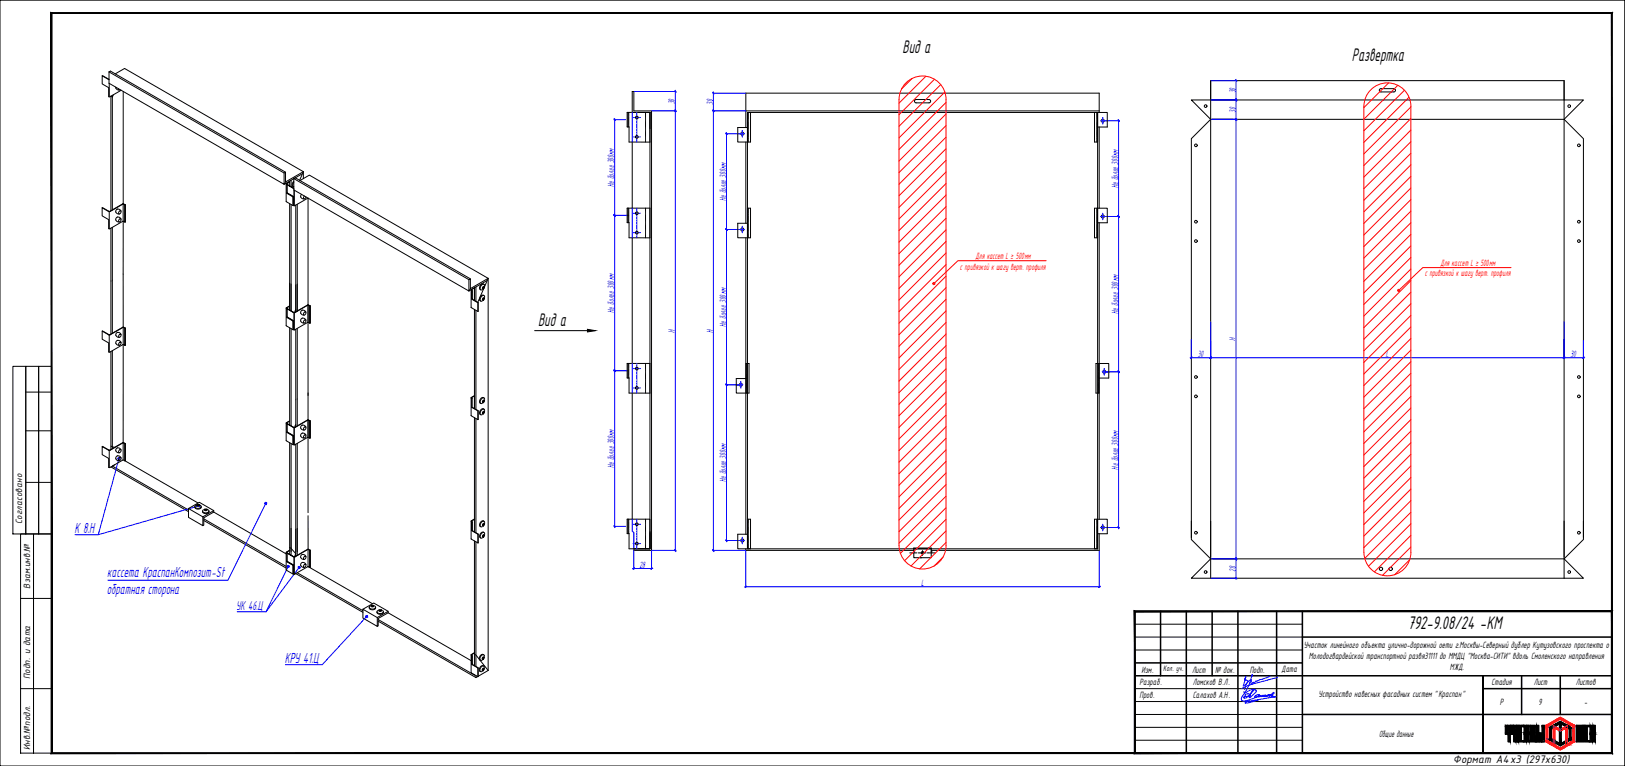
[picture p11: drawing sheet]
<svg xmlns="http://www.w3.org/2000/svg" width="630mm" height="297mm" viewBox="0 0 630 297" stroke-linecap="round" stroke-linejoin="round" font-family="sans-serif">
<defs><g id="words">
<g font-size="7.8">
<text x="350" y="20.4">Вид а</text>
<text x="524.2" y="23.6">Развертка</text>
<text x="208.6" y="126.4">Вид а</text>
<text x="545.8" y="243.7">792-9.08/24 -КМ</text>
</g>
<g font-size="6.2" fill="#00f">
<text x="28.9" y="206.6">К 8.Н</text>
<text x="41.6" y="223.8">кассета КраспанКомпозит-St</text>
<text x="41.5" y="230.4">обратная сторона</text>
<text x="110.4" y="256.9">КРУ 41.Ц</text>
</g>
<text font-size="5.4" fill="#00f" x="91.6" y="236.5">УК 46.Ц</text>
<text font-size="4.7" x="563.5" y="296">Формат А4х3 (297х630)</text>
<g font-size="3.9" fill="#00f">
<text x="261.7" y="40.5" transform="rotate(-90 261.7 40.5)">30</text>
<text x="276.5" y="40.8" transform="rotate(-90 276.5 40.8)">30</text>
<text x="479.1" y="36.2" transform="rotate(-90 479.1 36.2)">30</text>
<text x="479.1" y="43.7" transform="rotate(-90 479.1 43.7)">30</text>
<text x="238.1" y="72.7" transform="rotate(-90 238.1 72.7)">Не более 300мм</text>
<text x="433.5" y="73.1" transform="rotate(-90 433.5 73.1)">Не более 300мм</text>
<text x="281.5" y="78.1" transform="rotate(-90 281.5 78.1)">Не более 300мм</text>
<text x="238.1" y="121.3" transform="rotate(-90 238.1 121.3)">Не более 300мм</text>
<text x="433.5" y="121.8" transform="rotate(-90 433.5 121.8)">Не более 300мм</text>
<text x="261.7" y="129.1" transform="rotate(-90 261.7 129.1)">H</text>
<text x="276.5" y="129.1" transform="rotate(-90 276.5 129.1)">H</text>
<text x="281.5" y="126.8" transform="rotate(-90 281.5 126.8)">Не более 300мм</text>
<text x="479.1" y="132.3" transform="rotate(-90 479.1 132.3)">H</text>
<text x="464.4" y="138.6">30</text>
<text x="537.4" y="138.6">L</text>
<text x="609" y="138.6">30</text>
<text x="238.1" y="181.6" transform="rotate(-90 238.1 181.6)">Не более 300мм</text>
<text x="433.5" y="182.1" transform="rotate(-90 433.5 182.1)">Не более 300мм</text>
<text x="281.5" y="187.1" transform="rotate(-90 281.5 187.1)">Не более 300мм</text>
<text x="247.9" y="220.3">28</text>
<text x="479.1" y="221.7" transform="rotate(-90 479.1 221.7)">28</text>
<text x="357.1" y="227.4">L</text>
</g>
<g font-size="3.9" fill="#f00">
<text x="378.2" y="100.4">Для кассет L ≥ 500мм</text>
<text x="372.2" y="104.5">с привязкой к шагу верт. профиля</text>
<text x="552.4" y="107.2">с привязкой к шагу верт. профиля</text>
<text x="558.5" y="103">Для кассет L ≥ 500мм</text>
</g>
<g font-size="3.9">
<text x="8.7" y="203.2" transform="rotate(-90 8.7 203.2)">Согласовано</text>
<text x="11.7" y="228.2" transform="rotate(-90 11.7 228.2)">Взам.инв.№</text>
<text x="505.5" y="251.4">Участок линейного объекта улично-дорожной оети г.Москвы-Северный дублер Кутузовского проспекта о</text>
<text x="507.5" y="255.6">Молодогвардейской транспортной развя31111 до ММДЦ &quot;Москва-СИТИ&quot; вдоль Смоленского направления</text>
<text x="11.7" y="263.3" transform="rotate(-90 11.7 263.3)">Подп. и дата</text>
<text x="442.6" y="260.8">Изм.</text>
<text x="462.2" y="260.8">Лист</text>
<text x="471.1" y="260.8">№ док.</text>
<text x="484.5" y="260.8">Подп.</text>
<text x="496.9" y="260.6">Дата</text>
<text x="562.2" y="259.8">МЖД.</text>
<text x="441.8" y="265.6">Разраб.</text>
<text x="462.5" y="265.7">Ломсков В.Л.</text>
<text x="578.3" y="265.8">Стадия</text>
<text x="594.7" y="265.8">Лист</text>
<text x="611" y="265.8">Листов</text>
<text x="441.8" y="270.6">Пров.</text>
<text x="462.5" y="270.7">Салахов А.Н.</text>
<text x="511.3" y="270.3">Устройство навесных фасадных систем &quot;Краспан&quot;</text>
<text x="581.5" y="273.3">Р</text>
<text x="596.5" y="273.3">9</text>
<text x="614.2" y="273.3">-</text>
<text x="534.7" y="285.8">Общие данные</text>
<text x="11.7" y="290.7" transform="rotate(-90 11.7 290.7)">Инв.№подл.</text>
</g>
<text font-size="3.4" x="451" y="260.3">Кол. уч.</text>
</g></defs>
<g fill="#fff" stroke="#fff" stroke-width=".39">
<path d="M362.4 96.6v9.9l53.2-9.9zM362.4 106.5l53.2-9.9v9.9z"/>
<path d="M542.6 99.3v9.9l53.3-9.9zM542.6 109.2l53.3-9.9v9.9z"/>
</g>
<g fill="#f00" stroke="#f00" stroke-width=".39">
<path d="M361.9 110.1l.2-.1zM362.1 110l-.1 .2zM362.1 110v.2z"/>
<path d="M362.1 110l.2 .2zM362.1 110l.2 .1zM362.1 110l.2-.1z"/>
<path d="M362.2 109.7l-.1 .3zM362 109.7l.1 .3zM361.9 109.8l.2 .2z"/>
<path d="M361.9 109.8l.2 .2zM361.8 109.9l.3 .1zM361.8 110h.3z"/>
<path d="M542.1 112.8l.2-.2zM542.3 112.6l-.1 .3zM542.3 112.6l.1 .3z"/>
<path d="M542.3 112.6l.2 .2zM542.3 112.6l.3 .1zM542.5 112.4l-.2 .2z"/>
<path d="M542.4 112.4l-.1 .2zM542.3 112.4v.2zM542.2 112.4l.1 .2z"/>
<path d="M542.2 112.4l.1 .2zM542.1 112.6h.2zM542.1 112.7l.2-.1z"/>
</g>
<g fill="none" stroke="#f00" stroke-width=".39">
<path d="M351.3 32.1a9.1 9.1 0 0 1 9.9-1.9 9.1 9.1 0 0 1 5.6 8.4v172.9a9.1 9.1 0 0 1-9.1 9.1 9.1 9.1 0 0 1-9.1-9.1v-172.9a9.1 9.1 0 0 1 2.7-6.5zM353.7 30.4l-4.2 4.2M359 29.6l-10.4 10.4M362.3 30.7l-13.7 13.8M364.7 32.8l-16.1 16.2M366.3 35.7l-17.7 17.8M366.8 39.7l-18.2 18.3M538.4 32.2l-9.6 9.5M542 33.1l-13.2 13.1M544.6 35l-15.8 15.7M546.3 37.7l-17.5 17.5M366.8 44.2l-18.2 18.2"/>
<path d="M366.8 48.7l-18.2 18.2M366.8 53.2l-18.2 18.2M366.8 57.7l-18.2 18.2M528.8 41.3v172.9M528.8 41.3a9.1 9.1 0 0 1 9.1-9.2 9.1 9.1 0 0 1 9.2 9.2M547 41.5l-18.2 18.2M547 46l-18.2 18.2M547 50.4l-18.2 18.3M547 55l-18.2 18.2M547 59.4l-18.2 18.3M547 41.3v172.9M366.8 62.2l-18.2 18.2"/>
<path d="M366.8 66.7l-18.2 18.2M366.8 71.2l-18.2 18.2M366.8 75.7l-18.2 18.2M547 63.9l-18.2 18.3M547 68.4l-18.2 18.2M547 72.9l-18.2 18.2M547 77.4l-18.2 18.2M366.8 80.1l-18.2 18.3M366.8 84.6l-18.2 18.3M366.8 89.1l-18.2 18.3M366.8 93.6l-18.2 18.3M366.8 98.1l-18.2 18.2"/>
<path d="M547 81.9l-18.2 18.2M547 86.4l-18.2 18.2M547 90.9l-18.2 18.2M547 95.4l-18.2 18.2M547 99.9l-18.2 18.2M366.8 102.6l-18.2 18.2M366.8 107.1l-18.2 18.2M366.8 111.6l-18.2 18.2M366.8 116.1l-18.2 18.2M405.6 101.1h-34.2l-9.1 8.7M547 104.3l-18.2 18.3M547 108.8l-18.2 18.3"/>
<path d="M547 113.3l-18.2 18.3M547 117.8l-18.2 18.2M585.9 103.8h-34.2l-9.2 8.6M366.8 120.6l-18.2 18.2M366.8 125.1l-18.2 18.2M366.8 129.5l-18.2 18.3M366.8 134l-18.2 18.3M366.8 138.5l-18.2 18.2M547 122.3l-18.2 18.2M547 126.8l-18.2 18.2M547 131.3l-18.2 18.2M547 135.8l-18.2 18.2"/>
<path d="M366.8 143l-18.2 18.2M366.8 147.5l-18.2 18.2M366.8 152l-18.2 18.2M366.8 156.5l-18.2 18.2M547 140.3l-18.2 18.2M547 144.7l-18.2 18.3M547 149.3l-18.2 18.2M547 153.7l-18.2 18.3M547 158.2l-18.2 18.3M366.8 161l-18.2 18.2M366.8 165.5l-18.2 18.2M366.8 170l-18.2 18.2"/>
<path d="M366.8 174.4l-18.2 18.3M366.8 178.9l-18.2 18.3M547 162.7l-18.2 18.2M547 167.2l-18.2 18.2M547 171.7l-18.2 18.2M547 176.2l-18.2 18.2M366.8 183.4l-18.2 18.3M366.8 187.9l-18.2 18.2M366.8 192.4l-18.2 18.2M366.8 196.9l-17.7 17.7M547 180.7l-18.2 18.2M547 185.2l-18.2 18.2"/>
<path d="M547 189.7l-18.2 18.2M547 194.1l-18.2 18.3M547 198.6l-17.9 18M365.6 216l-3.4 3.5M366.8 201.4l-16.1 16.1M366.8 205.9l-13.6 13.6M366.8 210.4l-10.2 10.2M528.8 214.2a9.1 9.1 0 0 0 9.1 9.1 9.1 9.1 0 0 0 9.2-9.1M546.6 217.1l-5.8 5.7M547 203.1l-16.4 16.5M547 207.6l-14.1 14.2M547 212.1l-11 11"/>
</g>
<g fill="none" stroke="#000" stroke-width=".39">
<path d="M0 .1h630v296.9h-630zM39.6 29.4l2.7 1.4M42.3 27.9l67.9 39.2v4.4l-67.9-39.2zM42.3 30.9l-2.7-1.5v3.1l2.5 1.5v3.5h.6l4.3-2.5M42.3 27.9l.5-.3 67.9 39.2M42.4 32.3v5.3M43.6 37v44.4M44 36.8l-.4 .8-.6-.3v44.4M44.7 28.6l3.6-2 69.3 40M44.9 33.8v.4M44.9 34.1l.5 .7 .9 .1M46 34.4l.1 .5 .5-.1"/>
<path d="M47.8 35.5v43.5M354.8 38.8l5.4-.2a.65 .65 0 0 1 .6 .6 .65 .65 0 0 1-.6 .7l-5.2-.1-.4-.6zM535.4 34.4h5M535.4 34.4a.65 .65 0 0 0-.6 .6 .65 .65 0 0 0 .6 .7h5a.65 .65 0 0 0 .7-.7 .65 .65 0 0 0-.7-.6M243.5 43.6v5.6M243.8 43.6v.1M243.8 43.8v.3M243.8 44.2v.2M243.8 44.5v.3M243.8 44.9v.2M243.8 45.2v.3M243.8 45.6v.2"/>
<path d="M243.8 45.9v.3M243.8 46.3v.6M243.8 47v.6M243.8 47.7v.6M243.8 48.4v.2M243.8 48.7v.3M243.8 49.1v.1M245.1 43.6v-8.1h.7v7.5h6.8v170.4h-6.8v-.6M245.1 55.1v25.6M250.3 43.6v.6M250.3 44.3v.3M250.3 44.7v.2"/>
<path d="M250.3 45v.3M250.3 45.4v.2M250.3 45.7v.3M250.3 46.1v.6M250.3 46.8v.6M250.3 47.5v.6M250.3 48.2v.6M250.3 48.9v.2M250.3 49.2v.3M250.3 49.6v.2M250.3 49.9v.3M250.3 50.3v.2"/>
<path d="M250.3 50.6v.6M250.3 51.3v.6M250.3 52v.6M250.3 52.7v.6M250.3 53.4v.3M250.3 53.8v.2M250.3 54.1v.3M250.3 54.5v.2M250.3 54.8v.3M252 55.1h-8.1v-5.9h-.7v-5.6h8.8v169.2h-6.2M289.2 55.1v31.5M289.2 43h137"/>
<path d="M289.8 43.6v169.2h135.8M289.8 43.6h135.8v169.2M289.8 43.6v11.5M290.1 43.6v.6M290.1 44.3v.6M290.1 45v.6M290.1 45.7v.6M290.1 46.4v.3M290.1 46.8v.2M290.1 47.1v.3M290.1 47.5v.2M290.1 47.8v.3"/>
<path d="M290.1 48.2v.2M290.1 48.5v.3M290.1 48.9v.6M290.1 49.6v.6M290.1 50.3v.6M290.1 51v.2M290.1 51.3v.3M290.1 51.7v.2M290.1 52v.3M290.1 52.4v.2M290.1 52.7v.3M290.1 53.1v.2"/>
<path d="M290.1 53.4v.6M290.1 54.1v.6M290.1 54.8v.3M291 43.6v11.5h-5v-5.6h3.8M425.3 43.6v.6M425.3 44.3v.6M425.3 45v.6M425.3 45.7v.6M425.3 46.4v.3M425.3 46.8v.2M425.3 47.1v.3M425.3 47.5v.2"/>
<path d="M425.3 47.8v.3M425.3 48.2v.2M425.3 48.5v.3M425.3 48.9v.6M425.3 49.6v.6M425.3 50.3v.6M425.3 51v.2M425.3 51.3v.3M425.3 51.7v.2M425.3 52v.3M425.3 52.4v.2M425.3 52.7v.3"/>
<path d="M425.3 53.1v.2M425.3 53.4v.6M425.3 54.1v.6M425.3 54.8v.3M425.6 49.3h3.7v-5.7h-4.9v11.5h1.2M426.2 43.6v-7.5h-137v13.4M426.2 49.3v31.4M469.4 46.3h137M47.8 79.1v47.7M48.6 79.4l-1-.4-5 3M111 71.3v6.9l2.6 1.5v-3.4M111.2 75l2.4 1.3v3.4"/>
<path d="M111.2 71.6v3.4M111.3 74.8l2.5 1.4 .2 3.6 5.5-3-.1 122M111.3 74.8l-.1 .2M111.3 74.9l2.4 1.4M112.3 70.6l-1.2 .7 .2 .3M112.3 70.5l-1.3 .8 .3 .2M112.3 70.2v1.9M112.3 79v41.2M112.9 69.9v2.5M112.9 79.3v41.2M113.9 70.3l-.5 .7a.87 .87 0 0 0 .3 1.4M113.9 70.7l-.4 1 .4 .7"/>
<path d="M113.9 69.3l67.9 39.1v4.4l-67.9-39.2zM113.9 69.3l.6-.4 67.9 39.2M113.9 73l-2.6-1.4 2.6 1.5M114 73.7v6.1M114.7 79.5v41.5M115.3 79.2v41.5M116.3 70l3.7-2.1 69.3 40M116.9 75.4a1.04 1.04 0 0 0-.2 1.3 1.04 1.04 0 0 0 1.3 .4M117.2 67.4l-7 4.1 .5-.9M117.6 66.6l-6.9 4v-3.8l-.5 .3M117.6 66.6v2.7M117.6 66.6l-1.4 3.3"/>
<path d="M118 76a.52 .52 0 0 0-.5 .6 .52 .52 0 0 0 .8 .4l.3-.6M39.6 80.6l2.9 1.5 5.1-2.9 .8 .3 .2 6.5v-6.6l-.2 6.7-.8-.3-5.2 2.9h-.3v-3.5l-2.5-1.5zM39.6 80.6l3 1.3M42.4 82.1v6.6M43 88.5v41M43.6 88.1v41.1M44.9 82.2l.5 .6 .9 .2M44.9 85.3l.5 .6 .9 .2M45.6 81.1l.8 .1 .5 .7M45.6 84.2l.8 .1 .5 .7M45.6 81.1l-.6 .4-.1 .8M45.6 84.2l-.6 .4-.1 .8"/>
<path d="M46.2 82a.46 .46 0 0 1 .8-.1 .46 .46 0 0 1-.3 .8 .46 .46 0 0 1-.7 .2 .46 .46 0 0 1 .1-.8zM46.2 85.1a.46 .46 0 0 1 .8-.1 .46 .46 0 0 1-.3 .8 .46 .46 0 0 1-.7 .1 .46 .46 0 0 1 .1-.7zM243.5 80.7v5.6M243.8 80.7v.1M243.8 80.9v.3M243.8 81.3v.2M243.8 81.6v.3M243.8 82v.2M243.8 82.3v.3M243.8 82.7v.6M243.8 83.4v.6M243.8 84.1v.6"/>
<path d="M243.8 84.8v.6M243.8 85.5v.3M243.8 85.9v.2M243.8 86.2v.1M245.1 92.2v48.7M250.3 80.7v.3M250.3 81.1v.2M250.3 81.4v.3M250.3 81.8v.2M250.3 82.1v.3M250.3 82.5v.2M250.3 82.8v.3"/>
<path d="M250.3 83.2v.6M250.3 83.9v.6M250.3 84.6v.6M250.3 85.3v.2M250.3 85.6v.3M250.3 86v.2M250.3 86.3v.3M250.3 86.7v.2M250.3 87v.3M250.3 87.4v.2M250.3 87.7v.6M250.3 88.4v.6"/>
<path d="M250.3 89.1v.6M250.3 89.8v.6M250.3 90.5v.3M250.3 90.9v.2M250.3 91.2v.3M250.3 91.6v.2M250.3 91.9v.3M252 80.7h-8.8v5.6h.7v5.9h8.1M289.2 92.2v115M289.8 86.6h-3.8v5.6h5v-11.5h-1.2v11.5M290.1 80.7v.7M290.1 81.5v.5"/>
<path d="M290.1 82.2v.5M290.1 82.9v.5M290.1 83.6v.2M290.1 83.9v.2M290.1 84.3v.2M290.1 84.6v.2M290.1 84.9v.3M290.1 85.3v.6M290.1 86v.6M290.1 86.7v.6M290.1 87.4v.6M290.1 88.1v.3"/>
<path d="M290.1 88.5v.2M290.1 88.8v.3M290.1 89.2v.2M290.1 89.5v.3M290.1 89.9v.6M290.1 90.6v.6M290.1 91.3v.5M290.1 92v.2M425.3 80.7v.7M425.3 81.5v.5M425.3 82.2v.5M425.3 82.9v.5"/>
<path d="M425.3 83.6v.2M425.3 83.9v.2M425.3 84.3v.2M425.3 84.6v.2M425.3 84.9v.3M425.3 85.3v.6M425.3 86v.6M425.3 86.7v.6M425.3 87.4v.6M425.3 88.1v.3M425.3 88.5v.2M425.3 88.8v.3"/>
<path d="M425.3 89.2v.2M425.3 89.5v.3M425.3 89.9v.6M425.3 90.6v.6M425.3 91.3v.5M425.3 92v.2M425.6 86.4h3.7v-5.7h-4.9v11.5h1.2M426.2 86.4v114.9M111 119.5v6.8l2.6 1.6v-3.4M111.2 119.7v3.4M112.3 118.8l-1.2 .6 .2 .3M112.3 118.6l-1.3 .8 .3 .2"/>
<path d="M120.2 118.6l-.1 6.7v-6.6l-.8-.3-5.2 2.9-2.8-1.6 3 1.4M120.2 118.6l-.1 6.7-.8-.3-5.4 2.9-.1-3.5-2.5-1.5M120.2 118.6l-.9-.4-5 3M182.9 116l2.4 1.4v3.4M182.9 112.6l-.2-.3v6.9l2.6 1.6v-3.4M182.9 112.6v3.4zM183 112.5l-.1-.2 1.1-.7v4.9M183 116l2.4 1.3M184.5 111.3v5.5M187.2 115.7a.42 .42 0 0 1 .7 0 .42 .42 0 0 1-.3 .6h-.6zM187.2 111.3a.41 .41 0 0 1 .7-.1 .41 .41 0 0 1-.3 .7 .38 .38 0 0 1-.6 0 .38 .38 0 0 1 .2-.6zM187.4 115.7l-.2 .3"/>
<path d="M187.4 111.3l-.2 .4M187.5 116.3l-.3 .3M187.5 112l-.3 .2M187.7 114.6a1.27 1.27 0 0 0-1.5 .6 1.27 1.27 0 0 0 .2 1.6M187.7 110.3a1.27 1.27 0 0 0-1.5 .5 1.27 1.27 0 0 0 .2 1.6M187.9 115.4l-.1 .4M187.9 111l-.1 .4M187.9 115.1a.73 .73 0 0 0-.8-.5 .73 .73 0 0 0-.6 .6l-.3 .7a.59 .59 0 0 0 0 .7 .59 .59 0 0 0 .8 .1M187.9 110.8a.73 .73 0 0 0-.8-.6 .73 .73 0 0 0-.6 .7l-.3 .8a.55 .55 0 0 0 .1 .6 .55 .55 0 0 0 .7 .1M188.8 108.8l-7 4 .6-.9M189.3 107.9l-6.9 4v-3.8l-.6 .3M189.3 107.9v152.1"/>
<path d="M189.3 107.9l-4 9.3M39.6 128.4l2.9 1.5 5.1-2.9 .9 .3 .1 6.6v-6.7l-.1 6.7-.8-.3-5.2 3-.4-.1v-3.5l-2.5-1.5zM42.4 129.9v6.7M43 136.3v38M43.6 136v38M44.9 130l.6 .6 .8 .2M44.9 133.1l.6 .6 .8 .2M45.6 128.9l.8 .2 .5 .6M45.6 132l.8 .2 .5 .6M45.6 128.9l-.5 .4-.1 .8M45.6 132l-.5 .3-.1 .9M46.2 129.8a.46 .46 0 0 1 .8 0 .46 .46 0 0 1-.2 .7 .46 .46 0 0 1-.8 .2 .46 .46 0 0 1 .2-.8z"/>
<path d="M46.2 132.9a.46 .46 0 0 1 .8-.1 .46 .46 0 0 1-.2 .8 .46 .46 0 0 1-.8 .2 .46 .46 0 0 1 .2-.8zM47.8 127v44.6M48.6 127.2l-.9-.4-5.2 3-2.9-1.4M111.2 123.1l2.4 1.4v3.4M111.3 122.9l-.1 .2M111.3 123l2.4 1.4M112.3 127.1v37.7M112.9 127.4v37.7M114 121.2v6.7M114.7 127.8v37.7M114.7 120.1l-.4 1M114.7 120.6l-.1 .4"/>
<path d="M115.3 127.5v37.7M116.6 121.4l.5 .6 .9 .2M116.6 124.5l.5 .6 .9 .2M117.9 124.3a.46 .46 0 0 1 .8-.1 .46 .46 0 0 1-.3 .8 .46 .46 0 0 1-.7 .1 .46 .46 0 0 1 .1-.7zM118.1 121h.1a.54 .54 0 0 1 .3 .8 .54 .54 0 0 1-.8 .1zM118.6 121.1a1.02 1.02 0 0 0-1.2-.9 1.02 1.02 0 0 0-.8 1.3M118.6 124.1a1.02 1.02 0 0 0-1.2-.8 1.02 1.02 0 0 0-.8 1.3M184 120v38.4M184.5 120.3v38.5M207.3 128.2h23.5M5 142.1h5v65h-5zM10 142.1h5v65h-5z"/>
<path d="M10 152h10M15 142.1h5v65h-5zM182.7 154.2v7l2.6 1.5v-3.4M182.9 158l2.4 1.3v3.4M183 154.4l-.1 3.6M183 157.9l2.4 1.4M184 153.6l-1.1 .6 .1 .2M184 153.4l-1.3 .7 .2 .4M187.2 159.7a.41 .41 0 0 1 .7-.1 .41 .41 0 0 1-.3 .7 .38 .38 0 0 1-.6 0 .38 .38 0 0 1 .2-.6zM187.2 155.3a.42 .42 0 0 1 .7 .1 .42 .42 0 0 1-.3 .6h-.6zM187.4 159.8l-.2 .3M187.4 155.4l-.2 .3"/>
<path d="M187.5 156l-.3 .3M187.7 158.7a1.27 1.27 0 0 0-1.5 .6 1.27 1.27 0 0 0 .2 1.5M187.7 154.3a1.27 1.27 0 0 0-1.5 .6 1.27 1.27 0 0 0 .2 1.5M187.9 159.5l-.1 .3M187.9 155.1l-.1 .4M187.9 159.2a.73 .73 0 0 0-.8-.6 .73 .73 0 0 0-.6 .7l-.3 .8a.55 .55 0 0 0 .1 .6 .55 .55 0 0 0 .7 .1M187.9 154.8a.73 .73 0 0 0-.8-.5 .73 .73 0 0 0-.6 .6l-.3 .6a.59 .59 0 0 0 0 .8 .59 .59 0 0 0 .8 .1M243.5 140.9v5.7M243.8 140.9v.2M243.8 141.2v.2M243.8 141.5v.6M243.8 142.2v.6"/>
<path d="M243.8 142.9v.6M243.8 143.6v.6M243.8 144.3v.3M243.8 144.7v.2M243.8 145v.3M243.8 145.4v.2M243.8 145.7v.3M243.8 146.1v.5M245.1 152.4v48.9M250.3 140.9v.3M250.3 141.3v.6M250.3 142v.6"/>
<path d="M250.3 142.7v.6M250.3 143.4v.6M250.3 144.1v.3M250.3 144.5v.2M250.3 144.8v.3M250.3 145.2v.2M250.3 145.5v.3M250.3 145.9v.2M250.3 146.2v.3M250.3 146.6v.6M250.3 147.3v.6M250.3 148v.6"/>
<path d="M250.3 148.7v.2M250.3 149v.3M250.3 149.4v.2M250.3 149.7v.3M250.3 150.1v.2M250.3 150.4v.3M250.3 150.8v.2M250.3 151.1v.6M250.3 151.8v.6M252 140.9h-8.8v5.7h.7v5.8h8.1M289.2 146.8h-3.7v5.6h4.9v-11.4h-1.2v11.4M289.5 141v.6"/>
<path d="M289.5 141.7v.2M289.5 142v.3M289.5 142.4v.2M289.5 142.7v.3M289.5 143.1v.2M289.5 143.4v.3M289.5 143.8v.2M289.5 144.1v.6M289.5 144.8v.6M289.5 145.5v.6M289.5 146.2v.6M289.5 146.9v.3"/>
<path d="M289.5 147.3v.2M289.5 147.6v.3M289.5 148v.2M289.5 148.3v.3M289.5 148.7v.6M289.5 149.4v.6M289.5 150.1v.6M289.5 150.8v.6M289.5 151.5v.2M289.5 151.8v.3M289.5 152.2v.2M425.9 141v.6"/>
<path d="M425.9 141.7v.2M425.9 142v.3M425.9 142.4v.2M425.9 142.7v.3M425.9 143.1v.2M425.9 143.4v.3M425.9 143.8v.2M425.9 144.1v.6M425.9 144.8v.6M425.9 145.5v.6M425.9 146.2v.6M425.9 146.9v.3"/>
<path d="M425.9 147.3v.2M425.9 147.6v.3M425.9 148v.2M425.9 148.3v.3M425.9 148.7v.6M425.9 149.4v.6M425.9 150.1v.6M425.9 150.8v.6M425.9 151.5v.2M425.9 151.8v.3M425.9 152.2v.2M426.1 141v11.4h-1.2v-11.4h5v5.6h-3.8"/>
<path d="M10 167.1h10M42.4 174.7v6.6M43 173l1.4 .5M44.9 174.8l.5 .6 .9 .2M44.9 177.9l.5 .6 .9 .2M45.6 173.7l.8 .1 .5 .7M45.6 176.8l.8 .1 .5 .7M45.6 173.7l-.5 .3-.2 .8M45.6 176.8l-.5 .3-.2 .8M46.3 174.5a.49 .49 0 0 1 .8 .2 .49 .49 0 0 1-.4 .7 .47 .47 0 0 1-.8-.1 .47 .47 0 0 1 .3-.7zM46.3 177.6a.49 .49 0 0 1 .8 .2 .49 .49 0 0 1-.4 .6 .47 .47 0 0 1-.8 0 .47 .47 0 0 1 .3-.7zM47.8 171.7v6.7"/>
<path d="M48.5 178.7l28.3 16.4M48.6 172l-.1 6.7-.8-.3-5.2 2.9h-.4v-3.5l-2.5-1.5v-3.1l2.9 1.5 5.1-2.9 .9 .3v6.6M48.6 172l-1-.4-5.1 3-2.9-1.4M48.6 172l-.1 6.7M111 164v6.9l2.6 1.5v-3.4M111.2 167.7l2.4 1.3v3.4M111.2 164.3v3.4M111.3 167.5l-.1 .2M111.3 167.6l2.4 1.4M112.3 163.4l-1.2 .6 .2 .3M112.3 163.2l-1.3 .8 .3 .2M112.3 171.7v43.3"/>
<path d="M112.9 172v43.3M114 165.8v6.7M114.7 172.3v43.4M114.7 164.6l-.4 1.1M114.7 165.2l-.1 .4M115.3 171.9v43.4M116.6 166l.5 .6 .9 .2M116.6 169.1l.5 .6 .9 .1M117.9 165.8a.46 .46 0 0 1 .8-.1 .46 .46 0 0 1-.3 .7 .46 .46 0 0 1-.7 .2 .46 .46 0 0 1 .1-.7zM117.9 168.9a.46 .46 0 0 1 .8-.1 .46 .46 0 0 1-.3 .7 .46 .46 0 0 1-.7 .2 .46 .46 0 0 1 .1-.7zM118.6 165.6a1.02 1.02 0 0 0-1.2-.8 1.02 1.02 0 0 0-.8 1.2M118.6 168.7a1.02 1.02 0 0 0-1.2-.8 1.02 1.02 0 0 0-.8 1.2"/>
<path d="M120.2 163.2l-.1 6.7v-6.6l-.8-.4-5.1 3-2.9-1.6 3 1.4M120.2 163.2l-.1 6.7-.8-.3-5.4 2.9-.1-3.5-2.5-1.5M120.2 163.2l-.9-.4-5 2.9M184 162v44.3M184.5 162.3v44.3M187.5 160.4l-.3 .2M10 187.1h10M43 181.1l30.1 17.3M44.5 180.2l-.9 .5 29.5 17.1M73.1 197.2l4.2-2.4 5.6 3.2v.6M73.1 197.2v3.4l5.6 3.2v-3.4M73.1 197.2l5.6 3.2"/>
<path d="M75.5 196.4a1.25 1.25 0 0 0 1.3 1 1.25 1.25 0 0 0 1.2-1M75.8 196a.73 .73 0 0 0-.1 .9 .73 .73 0 0 0 1 .2l.8-.1a.54 .54 0 0 0 .5-.5 .54 .54 0 0 0-.3-.5M76.3 195.8a.48 .48 0 0 1 .6-.3 .48 .48 0 0 1 .2 .7h-.8zM76.5 195.7l-.4 .1M76.5 195.9l.5 .1zM76.6 196.1h.4M77.1 195.7l.4 .1M78.5 198.2a1.27 1.27 0 0 0 1.3 1 1.27 1.27 0 0 0 1.2-1M78.8 197.7a.73 .73 0 0 0-.1 1 .73 .73 0 0 0 1 .2l.9-.2a.54 .54 0 0 0 .4-.4 .54 .54 0 0 0-.3-.6M79.4 197.5a.47 .47 0 0 1 .6-.2 .47 .47 0 0 1 .1 .7l-.8-.1zM79.5 197.4l-.4 .2M79.6 197.8h.4"/>
<path d="M80.1 197.4l.4 .2M82.9 198.6l-3.9 2.2v2.9l-.3 .1M82.9 198.6l28.1 16.2M82.9 198l-4.2 2.4M119.4 200l.1 12.9M8 207.1h5v84.9h-5zM13 207.1h7v84.9h-7zM79 201.2l32 18.4M79 201.8l32 18.5M111 214.2v6.9l2.6 1.5v-3.4M111.2 217.8l2.4 1.4v3.4M111.2 214.4v3.4"/>
<path d="M111.3 217.7l-.1 .1M111.3 217.8l2.4 1.3M112.3 213.5l-1.2 .7 .2 .3M112.3 213.4l-1.3 .7 .3 .3M112.3 212.3l2.4 2.4M114 215.9v6.8M114.7 214.8l-.4 1.1M114.7 215.3l-.1 .4M117.9 215.9a.46 .46 0 0 1 .8 0 .46 .46 0 0 1-.3 .7 .46 .46 0 0 1-.7 .2 .46 .46 0 0 1 .1-.8zM117.9 219a.46 .46 0 0 1 .8 0 .46 .46 0 0 1-.3 .7 .46 .46 0 0 1-.7 .2 .46 .46 0 0 1 .1-.8zM118.6 215.8a1.03 1.03 0 0 0-1.2-.8 1.03 1.03 0 0 0-.8 1.3 1.03 1.03 0 0 0 1.4 .6M118.6 218.9a1.03 1.03 0 0 0-1.2-.9 1.03 1.03 0 0 0-.8 1.3 1.03 1.03 0 0 0 1.4 .7"/>
<path d="M119.4 219.7l25 14.4M119.4 213.1v6.6M120.2 213.3l-.1 6.8v-6.7l-.8-.3-5.2 2.9-2.8-1.5 3 1.4M120.2 213.3l-.1 6.8-.8-.4-5.3 3-.2-3.6-2.5-1.5M120.2 213.3l-.9-.3-5 2.9M182.7 202.1v6.9l2.6 1.6v-3.4M182.9 205.8l2.4 1.4v3.4M182.9 202.3v3.5zM183 205.7l2.4 1.4M184 209.8v48.3M184 201.4l-1.1 .6 .1 .3M184 201.2l-1.3 .8 .2 .3"/>
<path d="M184.5 210.1v48.3M187.3 207.5a.4 .4 0 0 1 .6 0 .4 .4 0 0 1-.3 .6 .42 .42 0 0 1-.7 0 .42 .42 0 0 1 .4-.6zM187.3 203.1a.39 .39 0 0 1 .6 .1 .39 .39 0 0 1-.3 .5 .42 .42 0 0 1-.7 0 .42 .42 0 0 1 .4-.6zM187.4 203.3h.2l-.2 .3zM187.4 207.7l.2 .1-.2 .2zM187.5 207.6l-.2 .3M187.5 203.2l-.2 .3M187.5 208.2l-.3 .3M187.5 203.9l-.3 .2M187.7 206.5a1.26 1.26 0 0 0-1.5 .6 1.26 1.26 0 0 0 .2 1.5M187.7 202.1a1.25 1.25 0 0 0-1.5 .6 1.25 1.25 0 0 0 .2 1.6M187.9 207a.72 .72 0 0 0-.7-.6 .72 .72 0 0 0-.7 .7l-.3 .8a.56 .56 0 0 0 .1 .7 .56 .56 0 0 0 .7 0"/>
<path d="M187.9 202.6v-.2a.83 .83 0 0 0-.9-.3 .83 .83 0 0 0-.6 .9l-.2 .6a.56 .56 0 0 0 .1 .6 .56 .56 0 0 0 .7 0M187.9 207.3v.4M187.9 202.9v.4M243.2 201.3h8.8v11.5h-8.1v-5.9h-.7zM243.5 201.3v5.6M243.8 201.3v.2M243.8 201.6v.5M243.8 202.3v.5M243.8 203v.5M243.8 203.7v.5M243.8 204.4v.2M243.8 204.7v.2"/>
<path d="M243.8 205v.3M243.8 205.4v.2M243.8 205.7v.3M243.8 206.1v.6M243.8 206.8v.1M250.3 201.3v.6M250.3 202v.6M250.3 202.7v.6M250.3 203.4v.6M250.3 204.1v.3M250.3 204.5v.2M250.3 204.8v.3"/>
<path d="M250.3 205.2v.2M250.3 205.5v.3M250.3 205.9v.2M250.3 206.2v.3M250.3 206.6v.6M250.3 207.3v.6M250.3 208v.6M250.3 208.7v.2M250.3 209v.3M250.3 209.4v.2M250.3 209.7v.3M250.3 210.1v.2"/>
<path d="M250.3 210.4v.3M250.3 210.8v.2M250.3 211.1v.6M250.3 211.8v.6M250.3 212.5v.3M252 206.6v6.2h-6.2M289.2 212.8v.6h65.1M289.8 207.2h-3.8v5.6h5v-11.5h-1.2v11.5M290.1 201.3v.3M290.1 201.7v.3M290.1 202.1v.2M290.1 202.4v.3"/>
<path d="M290.1 202.8v.2M290.1 203.1v.3M290.1 203.5v.2M290.1 203.8v.3M290.1 204.2v.6M290.1 204.9v.6M290.1 205.6v.5M290.1 206.3v.5M290.1 207v.2M290.1 207.3v.2M290.1 207.7v.2M290.1 208v.2"/>
<path d="M290.1 208.4v.2M290.1 208.7v.6M290.1 209.4v.6M290.1 210.1v.6M290.1 210.8v.6M290.1 211.5v.3M290.1 211.9v.2M290.1 212.2v.3M290.1 212.6v.2M352.7 214.4h2.7M355.9 214.4h.1M356.4 214.4h2.5"/>
<path d="M356.8 216.3h.5M357.7 213.5v1.9M359.4 214.4h.1M359.9 214.4h2.7M425.3 201.3v.3M425.3 201.7v.3M425.3 202.1v.2M425.3 202.4v.3M425.3 202.8v.2M425.3 203.1v.3M425.3 203.5v.2M425.3 203.8v.3"/>
<path d="M425.3 204.2v.6M425.3 204.9v.6M425.3 205.6v.5M425.3 206.3v.5M425.3 207v.2M425.3 207.3v.2M425.3 207.7v.2M425.3 208v.2M425.3 208.4v.2M425.3 208.7v.6M425.3 209.4v.6M425.3 210.1v.6"/>
<path d="M425.3 210.8v.6M425.3 211.5v.3M425.3 211.9v.2M425.3 212.2v.3M425.3 212.6v.2M425.6 207h3.7v-5.7h-4.9v11.5h1.2M426.2 207v6.4h-65.1M461.9 202v6.4M469.4 216.7h137M613.9 202v6.4M8 232.1h12M114.7 222.4l26 15.1"/>
<path d="M115.3 222.1l25.4 14.7M140.7 236.2l4.2-2.4 5.6 3.3v.5M140.7 236.2v3.5l5.6 3.2v-3.4l4.2-2.4M140.7 236.2l5.6 3.3M143.2 235.5a1.25 1.25 0 0 0 1.2 1 1.25 1.25 0 0 0 1.2-1M143.5 235a.72 .72 0 0 0-.1 1 .72 .72 0 0 0 .9 .2l.9-.2a.55 .55 0 0 0 .4-.4 .55 .55 0 0 0-.3-.6M143.9 234.9a.49 .49 0 0 1 .7-.3 .49 .49 0 0 1 .2 .7h-.7zM144.1 234.7l-.4 .2M144.2 235l.4 .1zM144.2 235.1h.4M144.7 234.7l.4 .2M146.2 237.2a1.27 1.27 0 0 0 1.2 1 1.27 1.27 0 0 0 1.3-1"/>
<path d="M146.5 236.8a.72 .72 0 0 0-.1 .9 .72 .72 0 0 0 .9 .2l.9-.1a.54 .54 0 0 0 .4-.5 .54 .54 0 0 0-.2-.5M146.9 236.7a.49 .49 0 0 1 .7-.4 .49 .49 0 0 1 .2 .7l-.7 .1zM147.1 236.5l-.4 .1M147.2 236.7l.4 .1zM147.2 236.9h.4M147.7 236.5l.4 .1M150.5 237.6l-3.9 2.2v2.9l-.3 .2M150.5 237.6l32.2 18.6M469.4 224.2h-7.5l7.5-7.5-7.5-7.5v-155.4l7.5-7.5-7.5-7.5h152l-7.5 7.5 7.5 7.5v155.4l-7.5 7.5 7.5 7.5h-7.5M469.4 224.2v-192.9h137v192.9M469.4 224.2h137M146.6 240.2l37.4 21.4"/>
<path d="M146.6 240.9l37.9 21.8M182.7 253.9v6.9l2.6 1.6v-3.4M182.9 257.6l2.4 1.4v3.4M182.9 254.2v3.4zM183 257.6l2.4 1.4M184 253.7l.5 .3 4.8 6M184 253.2l-1.2 .7 .2 .2M184 253.1l-1.3 .8 .2 .3M187.2 259.3a.39 .39 0 0 1 .6 0 .39 .39 0 0 1-.3 .6 .42 .42 0 0 1-.7 0 .42 .42 0 0 1 .4-.6zM187.2 254.9a.4 .4 0 0 1 .6 0 .4 .4 0 0 1-.3 .6 .42 .42 0 0 1-.7 0 .42 .42 0 0 1 .4-.6zM187.3 259.5l.2-.1-.2 .4zM187.3 255.1h.2l-.2 .3z"/>
<path d="M187.3 259.4l-.2 .3M187.3 255l-.2 .3M187.4 255.6l-.3 .3M187.6 258.3a1.25 1.25 0 0 0-1.5 .6 1.25 1.25 0 0 0 .2 1.5M187.6 253.9a1.26 1.26 0 0 0-1.5 .6 1.26 1.26 0 0 0 .2 1.6M187.8 259l-.1 .4M187.8 254.7l-.1 .4M187.8 258.8v-.2a.85 .85 0 0 0-1-.3 .85 .85 0 0 0-.5 .8l-.2 .4a.6 .6 0 0 0 0 .8 .6 .6 0 0 0 .8 .1M187.8 254.4a.72 .72 0 0 0-.8-.6 .72 .72 0 0 0-.6 .7l-.3 .8a.56 .56 0 0 0 .1 .7 .56 .56 0 0 0 .7 0M189.3 260l-4.8 2.7M440 252.1h65M440 247h65"/>
<path d="M440 242h65M8 267h12M184.5 262v.7M187.4 260l-.3 .3M440 267h65M440 272h65M440 277.1h65M440 282.1h65M440 287h65M583.7 281.3h3v3.4h-1.1v3h-.8v-3h-1.1zM584.5 281.8h.3v2.4h-.3zM585.6 281.8h.2v2.4h-.2z"/>
<path d="M586.9 281.3h1.9v6.4h-.8v-3h-.3v3h-.8zM587.7 281.8h.3v2.4h-.3zM589.1 281.3h1.6v.5h-.8v5.4h.8v.5h-1.6zM591 281.3h1.9v6.4h-.8v-3h-.3v3h-.8zM591.8 281.8h.3v2.4h-.3zM593.4 281.3h1.9v5.9h.2v.5h-2.4v-.5h.3zM594.2 281.8h.3v5.4h-.3zM595.8 281.3h.8v2.9h1.1v3.5h-1.9zM596.6 284.7h.3v2.5h-.3zM597.9 281.3h.9v6.4h-.9zM602.2 287.7l-1.4-.8v-4.8l4.2-2.4 4.1 2.4v4.8l-1.4 .8M602.2 282.1l-.7 .4v4l.7 .4"/>
<path d="M602.9 288.1l2.1 1.2 2-1.2M602.9 281.7l1.7-1v2M604.6 283.4v4.9l-1.7-1M605.3 283.4v4.9l1.7-1M607 281.7l-1.7-1v2M607.7 282.1l.7 .4v4l-.7 .4M611.2 281.3h3.1v6.4h-.9v-5.9h-.2v5.9h-.9v-5.9h-.2v5.9h-.9zM614.6 281.3h1.7v.5h-.9v5.4h.9v.5h-1.7zM616.5 281.3h.9v2.9h.3v-2.9h.8v3l-.2 .2 .2 .1v3.1h-.8v-3h-.3v3h-.9z"/>
<circle cx="246.9" cy="53.1" r=".52"/>
<circle cx="246.9" cy="45.6" r=".52"/>
<circle cx="287.8" cy="51.9" r=".6"/>
<circle cx="427.6" cy="46.8" r=".6"/>
<circle cx="463.7" cy="56.4" r=".52"/>
<circle cx="467.5" cy="41.1" r=".52"/>
<circle cx="608.4" cy="41.1" r=".52"/>
<circle cx="612.2" cy="56.4" r=".52"/>
<circle cx="246.9" cy="82.7" r=".52"/>
<circle cx="246.9" cy="90.2" r=".52"/>
<circle cx="287.8" cy="89" r=".6"/>
<circle cx="427.6" cy="83.9" r=".6"/>
<circle cx="463.7" cy="93.5" r=".52"/>
<circle cx="463.7" cy="86" r=".52"/>
<circle cx="612.2" cy="86" r=".52"/>
<circle cx="612.2" cy="93.5" r=".52"/>
<circle cx="187.4" cy="115.9" r=".19"/>
<circle cx="187.4" cy="111.5" r=".19"/>
<circle cx="187.4" cy="155.6" r=".19"/>
<circle cx="187.4" cy="160" r=".19"/>
<circle cx="246.9" cy="142.9" r=".52"/>
<circle cx="246.9" cy="150.4" r=".52"/>
<circle cx="287.2" cy="149.2" r=".6"/>
<circle cx="428.1" cy="144.2" r=".6"/>
<circle cx="463.7" cy="153.7" r=".52"/>
<circle cx="463.7" cy="146.2" r=".52"/>
<circle cx="612.2" cy="153.7" r=".52"/>
<circle cx="612.2" cy="146.2" r=".52"/>
<circle cx="79.8" cy="197.7" r=".19"/>
<circle cx="246.9" cy="203.3" r=".52"/>
<circle cx="246.9" cy="210.8" r=".52"/>
<circle cx="287.8" cy="209.6" r=".6"/>
<circle cx="427.6" cy="204.6" r=".6"/>
<circle cx="463.7" cy="206.6" r=".52"/>
<circle cx="612.2" cy="206.6" r=".52"/>
<circle cx="467.5" cy="221.8" r=".52"/>
<circle cx="535.4" cy="220.6" r=".65"/>
<circle cx="539.2" cy="220.6" r=".65"/>
<circle cx="608.4" cy="221.8" r=".52"/>
</g>
<g fill="none" stroke="#00f" stroke-width=".39">
<path d="M245.9 35.5h16.3M261.5 35.2l.7 .6M261.9 35v178.9M276.3 36.1h12.7M276.3 35.8l.6 .6M276.6 35.6v178.3M469.6 38.8h10M469.6 31.3h10M479 38.5l.6 .6M479 31l.6 .6M479.3 30.8v193.9M238 46.4h4.5"/>
<path d="M238 46.1l.6 .6M238.3 45.9v158.7M245.1 43.6v.2M245.1 44v.2M245.1 44.3v.3M245.1 44.7v.3M245.1 45.1v.2M245.1 45.5v.2M245.1 45.8v.3M245.1 46.2v.3M245.1 46.6v.2M245.1 47v.2"/>
<path d="M245.1 47.3v.3M245.1 47.7v.3M245.1 48.1v.2M245.1 48.5v.2M245.1 48.8v.3M245.1 49.2v.3M245.1 49.6v.2M245.1 50v.2M245.1 50.3v.3M245.1 50.7v.3M245.1 51.1v.2M245.1 51.5v.2"/>
<path d="M245.1 51.8v.3M245.1 52.2v.3M245.1 52.6v.2M245.1 53v.2M245.1 53.3v.3M245.1 53.7v.3M245.1 54.1v.2M245.1 54.5v.2M245.1 54.8v.3M252.8 43h9.4M261.5 42.7l.7 .6M276.3 43h12.7"/>
<path d="M276.3 42.7l.6 .6M281.4 51.9h4.5M281.4 51.5l.6 .7M281.7 51.4v158.7M429.5 46.8h4.5M433.4 46.5l.6 .6M433.7 46.3v158.8M469.6 46.3h10M479 46l.6 .6M238 83.5h5.8M238 83.2l.6 .6M245.1 80.7v.3"/>
<path d="M245.1 81.1v.2M245.1 81.5v.2M245.1 81.8v.3M245.1 82.2v.3M245.1 82.6v.2M245.1 83v.2M245.1 83.3v.3M245.1 83.7v.3M245.1 84.1v.2M245.1 84.5v.2M245.1 84.8v.3M245.1 85.2v.3"/>
<path d="M245.1 85.6v.2M245.1 86v.2M245.1 86.3v.3M245.1 86.7v.3M245.1 87.1v.2M245.1 87.5v.2M245.1 87.8v.3M245.1 88.2v.3M245.1 88.6v.2M245.1 89v.2M245.1 89.3v.3M245.1 89.7v.3"/>
<path d="M245.1 90.1v.2M245.1 90.5v.2M245.1 90.8v.3M245.1 91.2v.3M245.1 91.6v.2M245.1 92v.2M281.4 89h5.5M281.4 88.7l.6 .6M428.2 84h5.8M433.4 83.7l.6 .6M461.4 138.7h153M461.9 131.6v7.5"/>
<path d="M462.2 138.4l-.6 .7M469.4 124.8v14.3M469.7 138.4l-.6 .7M606.4 124.8v14.3M606.7 138.4l-.6 .7M613.9 132.1v7M614.3 138.4l-.7 .7M238 143.7h5.1M238 143.4l.6 .7M245.1 140.9v.3M245.1 141.3v.3M245.1 141.7v.2"/>
<path d="M245.1 142.1v.2M245.1 142.4v.3M245.1 142.8v.3M245.1 143.2v.2M245.1 143.6v.2M245.1 143.9v.3M245.1 144.3v.3M245.1 144.7v.2M245.1 145.1v.2M245.1 145.4v.3M245.1 145.8v.3M245.1 146.2v.2"/>
<path d="M245.1 146.6v.2M245.1 146.9v.3M245.1 147.3v.3M245.1 147.7v.2M245.1 148.1v.2M245.1 148.4v.3M245.1 148.8v.3M245.1 149.2v.2M245.1 149.6v.2M245.1 149.9v.3M245.1 150.3v.3M245.1 150.7v.2"/>
<path d="M245.1 151.1v.2M245.1 151.4v.3M245.1 151.8v.3M245.1 152.2v.2M281.4 149.2h5.1M281.4 148.9l.6 .6M428.9 144.2h5.1M433.4 143.9l.6 .6M46.1 178.1l-8 29.3h-9M77 196.2l-38.9 11.2M102.9 195.4l-14.5 29.6h-46.6M111.6 219.9l-8.5 17.3"/>
<path d="M238 204.1h4.5M238 203.8l.6 .6M245.1 205.7l.2 .4M245.1 201.3v.2M245.1 201.6v.3M245.1 202v.3M245.1 202.4v.2M245.1 202.7v.3M245.1 203.1v.3M245.1 203.5v.3M245.1 203.9v.2M245.1 204.2v.3"/>
<path d="M245.1 204.6v.3M245.1 205v.3M245.1 205.4v.2M245.4 206.2l.1 .1M245.6 206.4l.2 .4M245.8 206.9v.3M245.8 207.3v.3M245.8 207.7v.2M245.8 208.1v.2M245.8 208.4v.3M245.8 208.8v.3M245.8 209.2v.2"/>
<path d="M245.8 209.6v.2M245.8 209.9v.3M245.8 210.3v.3M245.8 210.7v.2M245.8 211.1v.2M245.8 211.4v.3M245.8 211.8v.3M245.8 212.2v.2M245.8 212.6v.2M245.8 213v7.8M252.6 213.6v7.2M252.8 213.4h9.4"/>
<path d="M261.5 213.1l.7 .6M276.3 213.4h12.7M276.3 213.1l.6 .6M281.4 209.6h6.3M281.4 209.3l.6 .6M289.2 213.6v14.3M426.2 213.6v14.3M429.5 204.6h4.5M433.4 204.2l.6 .7M469.6 216.7h10M479 216.4l.6 .6M115.8 220.3l-12.7 16.9h-11.1"/>
<path d="M142 239.2l-17.1 18.6h-14.3M245.3 220.5h7.8M246.1 220.1l-.7 .7M252.9 220.1l-.6 .7M288.7 227.5h138M289.5 227.3l-.6 .6M426.5 227.3l-.6 .6M469.6 224.2h10M479 223.9l.6 .6M482.2 265.6l.8-3.2-.4 1.2a.86 .86 0 0 1 1.2 .4 .86 .86 0 0 1-.5 1.2l-1.3 .8M482.5 270.5v-.4l-.3 .3 .2 .3 1.4-.5 2.4-2.8-1.6 2.1-.2 1h.4l2.1-2.1v-.8l-1.2-.3-1.8 .7-1.8 1.4-.8 1.4 .3 .9 1.3 .1 3.6-1.2 1.7-.9-.1-.3h-.3l-1 .4-.3 .6 .8-.1 1-.8-.3 .8 .9-.7-.1 .6 .9-.6-.1 .5 .5-.4-.1 .4h.4l.4-.4-.3-.2-.5 .6 .9-.5v.5l.8-.7-.3 .6 .5-.6-.2 .4 .7-.3v.4l.4-.4-.3-.1-.2 .4 1.6-.9-.1-.4-.6 .5-.3 .9 .5-.1v-.3l-.4 .2v.3l1.8 .2-11.1 1.8-1 .6 1.4-.1 3.8-1M482.6 267.3v.1"/>
<path d="M482.7 266.8v.1M483 265.9l-.2 .7M483.1 265.6v.2M485 269.8l-2 .3-.3-.5 .6-.5h.9l.5 .4-.3 .7M485.3 262l-1.1 3.7-1.7 3.1-.2-.7M485.4 261.9l.2-.4-.1 .5M485.5 262.1v.1M486.8 265l-5.3 2M487.6 264.8l-.7 .1M488.2 264.6l-.5 .1M490.5 264l-2.1 .5M491 263.8l-.4 .2"/>
<path d="M491.4 263.7l-.3 .1M492.5 262.2l-4.9 1.8h-.6l-.8 .8-.2-.3a.56 .56 0 0 1-.4 .6 .56 .56 0 0 1-.6-.2l.2-1.3-1 .5-1 1.4M495.1 262.5l.1 .3-3.7 .9"/>
</g>
<g fill="#000" stroke="#000" stroke-width=".39">
<path d="M227.8 127.7l3 .5-3 .5zM603.2 280.7l1.8-1 1.7 1zM588 287.7h.8zM601.5 287.3h.7v.4zM601.5 281.7l.7-.4v.4zM602.2 281.3h1.4l-.7 .4zM602.9 287.3l.7 .4h-.7zM602.2 281.3l.7 .4zM603.2 288.3h3.5l-1.7 1zM604.6 283.4l.4 .2zM605 283.6l.3-.2zM606.3 281.3h1.4z"/>
<path d="M439.8 236.9l.4 .3 185-.3zM440.2 237.2l185-.3-.4 .3zM624.8 237.2l.4 55v-55.3zM624.8 237.2l.4 55-.4-.3zM439.8 292.2h185.4l-.4-.3zM439.8 292.2l.4-.3h184.6zM439.8 236.9v55.3l.4-.3zM439.8 236.9l.4 .3v54.7z"/>
<path d="M19.8 292.2l605-.3h-604.6zM19.8 292.2l605-.3 .4 .3zM624.8 5.2v286.7l.4 .3zM624.8 5.2l.4-.3v287.3zM20.2 5.2h604.6l.4-.3zM19.8 4.9h605.4l-605 .3zM19.8 4.9l.4 287v-286.7zM19.8 4.9l.4 287-.4 .3z"/>
<path d="M583.7 281.8l.8 2.4v-2.4zM583.7 281.8l.8 2.4h-.8z"/>
<path d="M584.8 281.8l.8 2.4v-2.4zM584.8 281.8l.8 2.4h-.8z"/>
<path d="M584.8 284.7l.8 3v-3zM584.8 284.7l.8 3h-.8z"/>
<path d="M583.7 281.3l3 .5v-.5zM583.7 281.3l3 .5h-3z"/>
<path d="M585.8 281.8l.9 2.4v-2.4zM585.8 281.8l.9 2.4h-.9z"/>
<path d="M583.7 284.2l3 .5v-.5zM583.7 284.2l3 .5h-3z"/>
<path d="M586.9 281.8l.8 2.4v-2.4zM586.9 281.8l.8 2.4h-.8z"/>
<path d="M586.9 284.7l.8 3v-3zM586.9 284.7l.8 3h-.8z"/>
<path d="M586.9 281.3l1.9 .5v-.5zM586.9 281.3l1.9 .5h-1.9z"/>
<path d="M588 281.8l.8 2.4v-2.4zM588 281.8l.8 2.4h-.8z"/>
<path d="M586.9 284.2l1.9 .5v-.5zM586.9 284.2l1.9 .5h-1.9z"/>
<path d="M588 284.7l.8 3v-3zM588 284.7l.8 3h-.8z"/>
<path d="M589.1 281.8l.8 5.4v-5.4zM589.1 281.8l.8 5.4h-.8z"/>
<path d="M589.1 281.3l1.6 .5v-.5zM589.1 281.3l1.6 .5h-1.6z"/>
<path d="M589.1 287.2l1.6 .5v-.5zM589.1 287.2l1.6 .5h-1.6z"/>
<path d="M591 281.8l.8 2.4v-2.4zM591 281.8l.8 2.4h-.8z"/>
<path d="M591 284.7l.8 3v-3zM591 284.7l.8 3h-.8z"/>
<path d="M591 281.3l1.9 .5v-.5zM591 281.3l1.9 .5h-1.9z"/>
<path d="M592.1 281.8l.8 2.4v-2.4zM592.1 281.8l.8 2.4h-.8z"/>
<path d="M591 284.2l1.9 .5v-.5zM591 284.2l1.9 .5h-1.9z"/>
<path d="M592.1 284.7l.8 3v-3zM592.1 284.7l.8 3h-.8z"/>
<path d="M593.4 281.8l.8 5.4v-5.4zM593.4 281.8l.8 5.4h-.8z"/>
<path d="M593.4 281.3l1.9 .5v-.5zM593.4 281.3l1.9 .5h-1.9z"/>
<path d="M594.5 281.8l.8 5.4v-5.4zM594.5 281.8l.8 5.4h-.8z"/>
<path d="M593.1 287.2l2.4 .5v-.5zM593.1 287.2l2.4 .5h-2.4z"/>
<path d="M595.8 281.3l.8 2.9v-2.9zM595.8 281.3l.8 2.9h-.8z"/>
<path d="M595.8 284.7l.8 2.5v-2.5zM595.8 284.7l.8 2.5h-.8z"/>
<path d="M595.8 284.2l1.9 .5v-.5zM595.8 284.2l1.9 .5h-1.9z"/>
<path d="M596.9 284.7l.8 2.5v-2.5zM596.9 284.7l.8 2.5h-.8z"/>
<path d="M595.8 287.2l1.9 .5v-.5zM595.8 287.2l1.9 .5h-1.9z"/>
<path d="M597.9 281.3l.9 6.4v-6.4zM597.9 281.3l.9 6.4h-.9z"/>
<path d="M600.8 282.5l.7 4v-4zM600.8 282.5l.7 4h-.7z"/>
<path d="M600.8 286.5l1.4 .4zM600.8 286.5l1.4 .4h-1.4z"/>
<path d="M601.5 281.7l.7 .4v-.4zM600.8 282.1l.7-.4 .7 .4z"/>
<path d="M600.8 282.1l.7 .4 .7-.4zM600.8 282.1l.7 .4h-.7z"/>
<path d="M600.8 286.9l1.4 .4v-.4zM600.8 286.9l1.4 .4z"/>
<path d="M602.9 287.7l1.4 .4zM602.9 287.7l1.4 .4h-1.4z"/>
<path d="M602.9 288.1l1.7 .2zM602.9 288.1l1.7 .2z"/>
<path d="M603.2 280.7l.4 .6 1-.6zM602.2 281.3l1-.6 .4 .6z"/>
<path d="M604.6 282.7h.7zM604.6 282.7h.7z"/>
<path d="M604.6 280.7l.7 .6v-.6zM604.6 280.7l.7 .6h-.7z"/>
<path d="M604.6 281.3l.7 1.4v-1.4zM604.6 281.3l.7 1.4h-.7zM604.6 282.7h.7z"/>
<path d="M604.6 283.6l.7 4.5v-4.5zM604.6 283.6l.7 4.5h-.7z"/>
<path d="M604.6 288.1l.7 .2v-.2zM604.6 288.1l.7 .2h-.7z"/>
<path d="M606.3 281.3h1.4zM606.4 281.3h1.3l-.7 .4z"/>
<path d="M605.3 280.7l2.4 .6-1-.6zM605.3 280.7l2.4 .6h-1.4z"/>
<path d="M607 287.3v.8zM605.7 288.1l1.3-.8v.8z"/>
<path d="M605.7 288.1l1 .2 .3-.2zM605.3 288.3l.4-.2 1 .2z"/>
<path d="M607.7 281.3l1.4 .8h-1.4zM607.7 282.1h1.4zM607.7 282.1h1.4z"/>
<path d="M607.7 286.9h1.4zM607.7 286.9h1.4z"/>
<path d="M607.7 282.1l1.4 .4v-.4zM607.7 282.1l1.4 .4z"/>
<path d="M608.4 282.5l.7 4v-4zM608.4 282.5l.7 4h-.7z"/>
<path d="M608.4 286.5l.7 .4v-.4zM607.7 286.9l.7-.4 .7 .4zM607.7 286.9v.8l1.4-.8z"/>
<path d="M611.2 281.8l.9 5.9v-5.9zM611.2 281.8l.9 5.9h-.9z"/>
<path d="M612.3 281.8l.9 5.9v-5.9zM612.3 281.8l.9 5.9h-.9z"/>
<path d="M611.2 281.3l3.1 .5v-.5zM611.2 281.3l3.1 .5h-3.1z"/>
<path d="M613.4 281.8l.9 5.9v-5.9zM613.4 281.8l.9 5.9h-.9z"/>
<path d="M614.6 281.8l.8 5.4v-5.4zM614.6 281.8l.8 5.4h-.8z"/>
<path d="M614.6 281.3l1.7 .5v-.5zM614.6 281.3l1.7 .5h-1.7z"/>
<path d="M614.6 287.2l1.7 .5v-.5zM614.6 287.2l1.7 .5h-1.7z"/>
<path d="M616.5 281.3l.9 2.9v-2.9zM616.5 281.3l.9 2.9h-.9z"/>
<path d="M616.5 284.7l.9 3v-3zM616.5 284.7l.9 3h-.9z"/>
<path d="M616.5 284.5l2 .1zM616.5 284.5l2 .1z"/>
<path d="M617.7 281.3l.8 2.9v-2.9zM617.7 281.3l.8 2.9h-.8z"/>
<path d="M616.5 284.2l2 .1zM616.5 284.2l2 .1z"/>
<path d="M616.5 284.3h2zM616.5 284.3l1.8 .2z"/>
<path d="M616.5 284.6l2 .1zM616.5 284.6l2 .1z"/>
<path d="M617.7 284.7l.8 3v-3zM617.7 284.7l.8 3h-.8z"/>
</g>
<g fill="none" stroke="#000" stroke-width=".4">
<path d="M354.3 212.5h6.8v3.8h-6.8zM354.3 212.8h6.8"/>
<circle cx="357.7" cy="214.4" r=".52"/>
</g>
<g fill="#000">
<circle cx="354.3" cy="214" r=".2"/>
<circle cx="361.1" cy="214" r=".2"/>
</g>
<g fill="none" stroke="#3f00ff" stroke-width=".39">
<path d="M245.4 53.1h.8M245.4 45.6h.8M246.3 53.1h.2M246.3 45.6h.2M246.6 53.1h.6M246.6 45.6h.6M246.9 43.6v.6M246.9 44.3v.1M246.9 44.5v.7M246.9 45.3v.1M246.9 45.5v.7M246.9 46.3v.1"/>
<path d="M246.9 46.6v.6M246.9 47.3v.1M246.9 47.5v.7M246.9 48.3v.1M246.9 48.5v.7M246.9 49.3v.1M246.9 49.5v.7M246.9 50.3v.1M246.9 50.5v.7M246.9 51.3v.1M246.9 51.5v.7M246.9 52.3v.1"/>
<path d="M246.9 52.5v.7M246.9 53.3v.1M246.9 53.5v.7M246.9 54.3v.1M246.9 54.5v.6M247.3 53.1h.2M247.3 45.6h.2M247.6 53.1h.8M247.6 45.6h.8M286 51.9h.6M286.7 51.9h.2M287 51.9h.6"/>
<path d="M287.7 51.9h.2M287.8 50.6v.6M287.8 51.3v.1M287.8 51.5v.7M287.8 52.3v.1M287.8 52.6v.5M288 51.9h.6M426.8 46.8h.6M427.5 46.8h.1M427.6 45.6v.6M427.6 46.3v.1M427.6 46.5v.6"/>
<path d="M427.6 47.3v.1M427.6 47.5v.6M427.8 46.8h.6M428.5 46.8h.1M428.8 46.8h.5M245.4 90.2h.8M245.4 82.7h.8M246.3 90.2h.2M246.3 82.7h.2M246.6 90.2h.6M246.6 82.7h.6M246.9 80.7v.6"/>
<path d="M246.9 81.4v.1M246.9 81.7v.6M246.9 82.4v.1M246.9 82.7v.6M246.9 83.4v.2M246.9 83.7v.6M246.9 84.4v.1M246.9 84.7v.6M246.9 85.4v.1M246.9 85.7v.6M246.9 86.4v.1M246.9 86.7v.6"/>
<path d="M246.9 87.4v.2M246.9 87.7v.6M246.9 88.4v.1M246.9 88.7v.6M246.9 89.4v.1M246.9 89.7v.6M246.9 90.4v.1M246.9 90.7v.6M246.9 91.4v.2M246.9 91.7v.6M247.3 90.2h.2M247.3 82.7h.2"/>
<path d="M247.6 90.2h.8M247.6 82.7h.8M286 89h.6M286.7 89h.2M287 89h.6M287.7 89h.2M287.8 87.7v.6M287.8 88.4v.1M287.8 88.7v.6M287.8 89.4v.2M287.8 89.7v.5M288 89h.6"/>
<path d="M426.8 84h.6M427.5 84h.1M427.6 82.7v.6M427.6 83.4v.1M427.6 83.7v.6M427.6 84.4v.1M427.6 84.7v.5M427.8 84h.6M428.5 84h.1M428.8 84h.5M245.4 150.4h.8M245.4 142.9h.8"/>
<path d="M246.3 150.4h.2M246.3 142.9h.2M246.6 150.4h.6M246.6 142.9h.6M246.9 140.9v.6M246.9 141.6v.2M246.9 141.9v.6M246.9 142.6v.2M246.9 142.9v.6M246.9 143.6v.2M246.9 143.9v.6M246.9 144.6v.2"/>
<path d="M246.9 144.9v.6M246.9 145.6v.2M246.9 145.9v.6M246.9 146.6v.2M246.9 146.9v.6M246.9 147.6v.2M246.9 147.9v.6M246.9 148.6v.2M246.9 148.9v.6M246.9 149.6v.2M246.9 149.9v.6M246.9 150.7v.1"/>
<path d="M246.9 150.9v.6M246.9 151.6v.2M246.9 151.9v.6M247.3 150.4h.2M247.3 142.9h.2M247.6 150.4h.8M247.6 142.9h.8M285.5 149.2h.5M286.2 149.2h.1M286.4 149.2h.6M287.2 149.2h.1M287.2 148v.5"/>
<path d="M287.2 148.7v.1M287.2 148.9v.6M287.2 149.7v.1M287.2 149.9v.6M287.4 149.2h.6M427.4 144.2h.5M428.1 144.2h.1M428.1 142.9v.6M428.1 143.6v.1M428.1 143.9v.6M428.1 144.6v.1M428.1 144.9v.5"/>
<path d="M428.3 144.2h.7M429.1 144.2h.1M429.3 144.2h.6M245.4 210.8h.8M245.4 203.3h.8M246.3 210.8h.2M246.3 203.3h.2M246.6 210.8h.6M246.6 203.3h.6M246.9 201.3v.6M246.9 202v.1M246.9 202.3v.6"/>
<path d="M246.9 203v.1M246.9 203.3v.6M246.9 204v.1M246.9 204.3v.6M246.9 205v.2M246.9 205.3v.6M246.9 206v.1M246.9 206.3v.6M246.9 207v.1M246.9 207.3v.6M246.9 208v.1M246.9 208.3v.6"/>
<path d="M246.9 209v.2M246.9 209.3v.6M246.9 210v.1M246.9 210.3v.6M246.9 211v.1M246.9 211.3v.6M246.9 212v.1M246.9 212.3v.6M247.3 210.8h.2M247.3 203.3h.2M247.6 210.8h.8M247.6 203.3h.8"/>
<path d="M286 209.6h.6M286.7 209.6h.2M287 209.6h.6M287.7 209.6h.2M287.8 208.4v.5M287.8 209v.2M287.8 209.3v.6M287.8 210v.1M287.8 210.3v.5M288 209.6h.6M426.8 204.6h.6M427.5 204.6h.1"/>
<path d="M427.6 203.3v.6M427.6 204v.1M427.6 204.2v.7M427.6 205v.1M427.6 205.3v.5M427.8 204.6h.6M428.5 204.6h.1M428.8 204.6h.5"/>
</g>
<g fill="#00f" stroke="#00f" stroke-width=".39">
<path d="M111.7 219.4v.3zM111.6 219.5l.1 .2zM111.6 219.5l.1 .2z"/>
<path d="M111.5 219.6l.2 .1zM111.5 219.7h.2zM111.5 219.8l.2-.1z"/>
<path d="M111.7 219.7l.1 .2zM111.7 219.7l.2 .2zM111.7 219.7l.2 .2z"/>
<path d="M111.7 219.7l.3 .1zM111.7 219.7l.3-.2zM111.8 219.4l-.1 .3z"/>
<path d="M116 219.8v.3zM115.9 219.9l.1 .2zM115.8 219.9l.2 .2z"/>
<path d="M115.8 219.9l.2 .2zM115.7 220.1h.3zM115.8 220.2l.2-.1z"/>
<path d="M116 220.1l-.2 .2zM116 220.1v.2zM116 220.1l.1 .2z"/>
<path d="M116 220.1l.2 .1zM116 220.1h.2zM116.1 219.9l-.1 .2z"/>
<path d="M77.3 196.1l.1-.2zM77.3 195.9v.2zM77.2 195.9l.1 .2z"/>
<path d="M77.1 196l.2 .1zM77.1 196l.2 .1zM77 196.1h.3z"/>
<path d="M77 196.2l.3-.1zM77.3 196.1l-.2 .2zM77.3 196.1v.3z"/>
<path d="M77.3 196.1l.1 .2zM77.3 196.1l.2 .1zM77.3 196.1l.2 .1z"/>
<path d="M46.1 177.6v.2zM46 177.7l.1 .1zM46 177.7l.1 .1z"/>
<path d="M45.9 177.8h.2zM45.9 177.9l.2-.1zM45.9 178l.2-.2z"/>
<path d="M46.1 177.8v.3zM46.1 177.8l.1 .3zM46.1 177.8l.2 .2z"/>
<path d="M46.1 177.8l.3 .1zM46.1 177.8h.3zM46.2 177.6l-.1 .2z"/>
<path d="M103 195v.2zM102.9 195l.1 .2zM102.9 195l.1 .2z"/>
<path d="M102.8 195.1l.2 .1zM102.8 195.2h.2zM102.8 195.4l.2-.2z"/>
<path d="M103 195.2l-.1 .2zM103 195.2l.2 .2zM103 195.2l.2 .2z"/>
<path d="M103 195.2l.3 .1zM103 195.2h.3zM103.1 195l-.1 .2z"/>
<path d="M142.2 238.8v.2zM142.1 238.8l.1 .2zM142 238.9l.2 .1z"/>
<path d="M142 238.9l.2 .1zM141.9 239h.3zM141.9 239.1l.3-.1z"/>
<path d="M142 239.2l.2-.2zM142.2 239l.1 .3zM142.2 239l.2 .2z"/>
<path d="M142.2 239l.2 .1zM142.2 239l.2 .1zM142.3 238.9l-.1 .1z"/>
</g>
<g fill="none" stroke="#000" stroke-width=".59">
<path d="M440 237.1h185v54.9h-185zM450 237.1v25M460 237.1v54.9M470 237.1v25M480 237.1v54.9M495 237.1v54.9M505 237.1v54.9M440 257.1h65M505 247h120M440 262.1h185M505 277.1h120M575 267h50"/>
<path d="M590 262.1v15M605 262.1v15M575 292v-29.9v29.9"/>
</g>
<g fill="#dd0037" stroke="#dd0037" stroke-width=".39">
<path d="M603.6 278.9l1.4-.8 1.4 .8z"/>
<path d="M603.7 282.9h2.6l-1.3 .7z"/>
<path d="M603.6 290.1h2.8l-1.4 .8z"/>
<path d="M605 278.9l5.5 2.4-4.1-2.4zM605 278.9l5.5 2.4h-1.4z"/>
<path d="M600.8 281.3l4.2-2.4h-1.4zM599.4 281.3l4.2-2.4-2.8 2.4z"/>
<path d="M609.1 281.3l1.4 .4v-.4zM609.1 281.3l1.4 .4z"/>
<path d="M599.4 281.3l.7 .4 .7-.4zM599.4 281.3l.7 .4h-.7z"/>
<path d="M607.7 281.3v1.2zM605.7 282.5l2-1.2v1.2z"/>
<path d="M602.2 281.3l2.1 1.2zM602.2 281.3l2.1 1.2h-2.1z"/>
<path d="M605.7 282.5l.6 .4 .7-.4zM605 282.9l.7-.4 .6 .4z"/>
<path d="M602.9 282.5l2.1 .4-.7-.4zM602.9 282.5l2.1 .4h-1.3z"/>
<path d="M609.8 281.7l.7 5.6v-5.6zM609.8 281.7l.7 5.6h-.7z"/>
<path d="M599.4 281.7l.7 5.6v-5.6zM599.4 281.7l.7 5.6h-.7z"/>
<path d="M609.8 287.3l.7 .4v-.4zM609.1 287.7l.7-.4 .7 .4z"/>
<path d="M607 282.5l.7 5.2v-5.2zM607 282.5l.7 5.2h-.7z"/>
<path d="M602.2 282.5l.7 5.2v-5.2zM602.2 282.5l.7 5.2h-.7z"/>
<path d="M599.4 287.3l1.4 .4-.7-.4zM599.4 287.3l1.4 .4h-1.4z"/>
<path d="M609.1 287.7v.8l1.4-.8zM607.7 288.5l1.4-.8v.8z"/>
<path d="M607 287.7l.7 .8v-.8zM607 287.7l.7 .8h-.7z"/>
<path d="M602.2 287.7l.7 .8v-.8zM602.2 287.7l.7 .8h-.7z"/>
<path d="M599.4 287.7l2.8 .8-1.4-.8zM599.4 287.7l2.8 .8h-1.4z"/>
<path d="M600.8 288.5l2.1 .4v-.4zM600.8 288.5l2.1 .4h-1.4z"/>
<path d="M607 288.5l1.4 .4 .7-.4zM607 288.5l1.4 .4h-1.4z"/>
<path d="M607 288.9l-.6 1.2 2-1.2zM605 290.1l2-1.2-.6 1.2z"/>
<path d="M601.5 288.9l3.5 1.2-2.1-1.2zM601.5 288.9l3.5 1.2h-1.4z"/>
</g>
<path d="M599.4 281.3l5.6-3.2 5.5 3.2v6.4l-5.5 3.2-5.6-3.2zM600.1 281.7l4.9-2.8 4.8 2.8v5.6l-2.1 1.2v-7.2l-2.7 1.6-2.8-1.6v7.2l-2.1-1.2zM602.9 282.5l2.1 1.1 2-1.1v6.4l-2 1.2-2.1-1.2z" fill="none" stroke="#dd0037" stroke-width=".39"/>
<use href="#words"/>
</svg>
